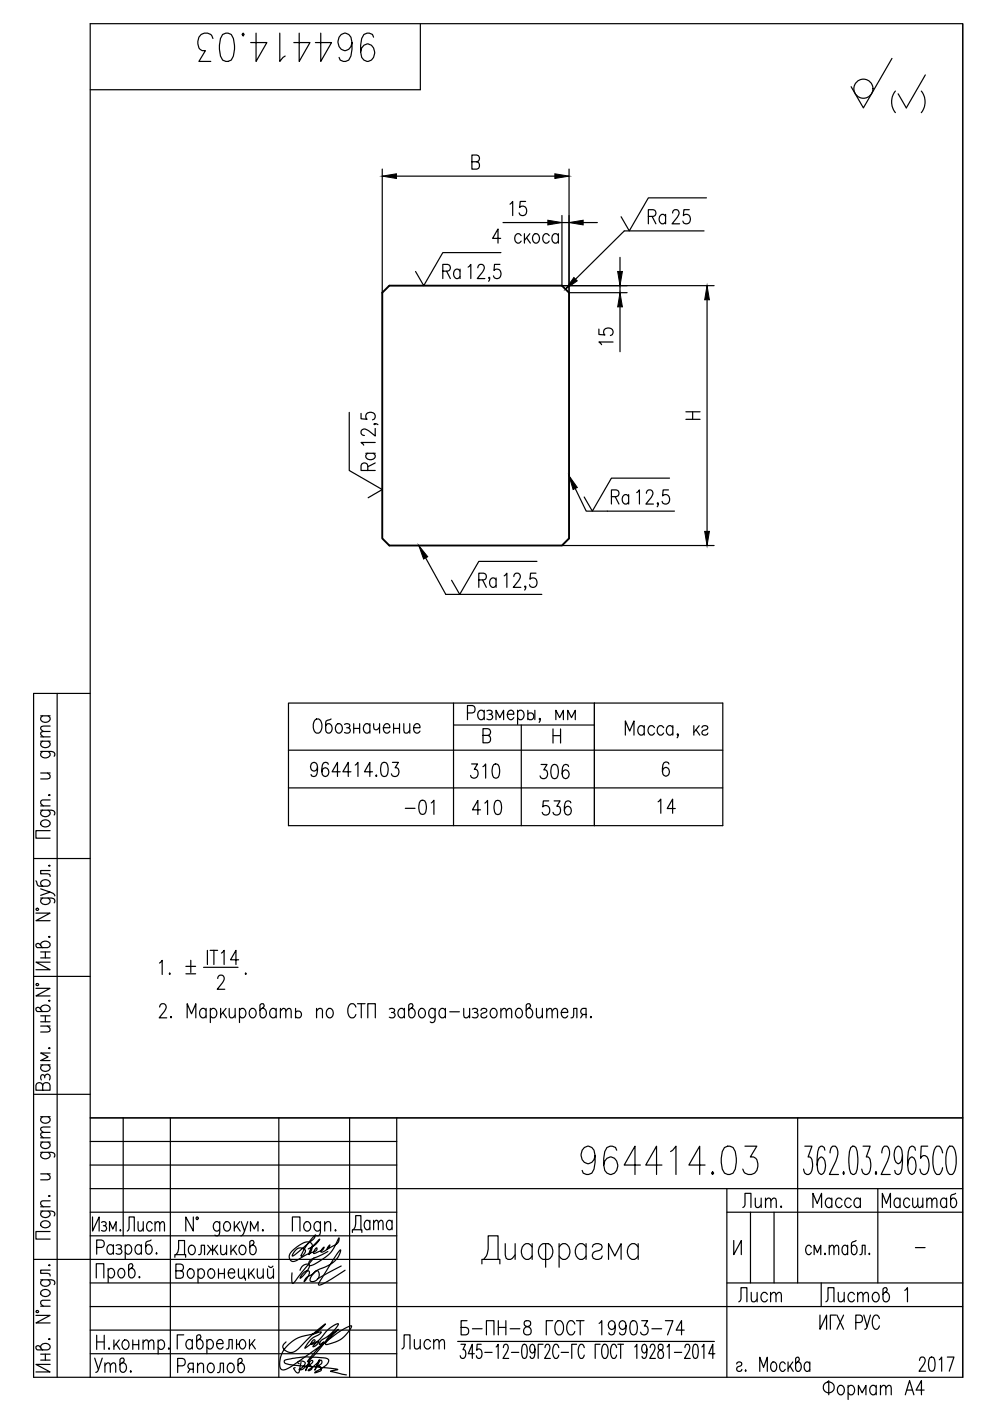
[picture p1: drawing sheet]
<svg xmlns="http://www.w3.org/2000/svg" width="210mm" height="297mm" viewBox="0 0 210 297" stroke-linecap="round" stroke-linejoin="round" font-family="sans-serif">
<defs><g id="words">
<g font-size="10.1">
<text x="40.6" y="14.1">964414.03</text>
<text x="122.1" y="250.1">964414.03</text>
</g>
<text font-size="8.4" x="187.7" y="25">( )</text>
<text font-size="7.1" x="73.4" y="262.5">Дата</text>
<g font-size="6.6">
<text x="92.8" y="60.3">Ra</text>
<text x="130.9" y="74.4" transform="rotate(-90 130.9 74.4)">15</text>
<text x="80.4" y="100.9" transform="rotate(-90 80.4 100.9)">Ra</text>
<text x="84.7" y="173.9">-01</text>
<text x="155.6" y="277.3">Лист</text>
<text x="173.9" y="277.3">Листов</text>
<text x="96.7" y="284.3">Б-ПН-8 ГОСТ 19903-74</text>
</g>
<g font-size="6.2">
<text x="106.9" y="46.9">15</text>
<text x="136.2" y="48.7">Ra</text>
<text x="128.4" y="107.9">Ra</text>
<text x="100.2" y="125.6">Ra</text>
<text x="65.3" y="156.6">Обозначение</text>
<text x="64.6" y="165.8">964414.03</text>
<text x="98.4" y="166.2">310</text>
<text x="113.2" y="166.2">306</text>
<text x="98.8" y="173.9">410</text>
<text x="113.6" y="173.9">536</text>
<text x="138.3" y="173.6">14</text>
<text x="32.5" y="207.8">1. %%P .</text>
<text x="156.3" y="257.2">Лит.</text>
<text x="171.1" y="257.2">Масса</text>
<text x="185.9" y="257.2">Масштаб</text>
<text x="25.8" y="262.1">Лист</text>
<text x="84" y="287.2">Лист</text>
<text x="18.7" y="292.1">Утв.</text>
<text x="36.3" y="292.1">Ряполов</text>
</g>
<text font-size="4.9" x="144.3" y="90.3">H</text>
<text font-size="2.6" x="193" y="265.6">-</text>
</g></defs>
<path d="M81 62.1l1.5-1.5h36.6l1.5 1.5v52.1l-1.5 1.5h-36.6l-1.5-1.5z" fill="none" stroke="#000" stroke-width=".4"/>
<g fill="none" stroke="#000" stroke-width=".25">
<path d="M89.1 5v14h-70M189.1 12.4l-6 10.5-2.6-4.5M204.1 5v287M81 35.8v26.3M84.1 37.3h33.5M100.1 34.3h1a.73 .73 0 0 0 .6-.7 .73 .73 0 0 0-.6-.7h-1v3h1a.81 .81 0 0 0 .6-.8 .81 .81 0 0 0-.6-.8M120.6 35.8v26.3h12.4M101.3 56.8l.2-.6 .7-.1a.94 .94 0 0 1 .1 1.5l-1.1 1.5h1.6M103.8 58.9l-.1 .2-.1-.2 .1-.1a.66 .66 0 0 1-.1 .8M106 56.1h-1.2l-.1 1.2a.87 .87 0 0 1 1.1-.1 .87 .87 0 0 1 .4 1 .82 .82 0 0 1-.6 .9 .82 .82 0 0 1-1-.6M106.2 50.5h-1.8l1.2-2v3M106.2 53.6h-12.3l-4.1 7-1.7-3"/>
<path d="M106.6 47.2h9.6M110.5 50a.67 .67 0 0 0-.6-.5 .67 .67 0 0 0-.7 .5 1.01 1.01 0 0 0 .8 1.5l.5-.4M111.2 49.5v2M111.6 50.4l.8 1.1M112.3 49.5l-1.1 1.5M113.2 49.7a.64 .64 0 0 1 1.1 .3 1.01 1.01 0 0 1-.8 1.5 1.19 1.19 0 0 1-.3-1.8zM116.4 50a.67 .67 0 0 0-.6-.5 .67 .67 0 0 0-.6 .5 1.01 1.01 0 0 0 .8 1.5l.4-.4M118.4 50a.67 .67 0 0 0-.6-.5 .67 .67 0 0 0-.7 .5 .91 .91 0 0 0 0 1.1 .91 .91 0 0 0 1.1 .3l.2-.3M118.4 49.5v2M119.1 45.7v14.9h32.3M119.1 47.2h1.5M123.6 47.2h3.1"/>
<path d="M131.5 54.6v3M146.1 44.5h-1.1l-.1 1.2a.87 .87 0 0 1 1.1-.1 .87 .87 0 0 1 .4 1 .82 .82 0 0 1-.7 .8 .82 .82 0 0 1-.9-.5M149.3 49h-16.9l-10.4 10.2M149.8 41.9h-12.3l-4.1 7.1-1.7-3.1M131.5 60.6v1.5M131.5 65.1v9.5M149.9 63.6v49.1M74.1 87.4v12.4l6.9 4-2.9 1.7M76.5 87.6v1.2l1.3 .1a.87 .87 0 0 1-.1-1.1 .87 .87 0 0 1 1-.4 .82 .82 0 0 1 .9 .7 .82 .82 0 0 1-.6 .9M79.4 89.8l.2 .1h-.3a.64 .64 0 0 1 .8 .1M79.6 90.8v1.6l-1.5-1.1a.94 .94 0 0 0-1.6 .1l.2 .7 .6 .2M90.2 118.3l4.3 7.7h20.4"/>
<path d="M113.8 119h-12.3l-4 7-1.8-3M119.1 115.7h32.3M122 103.6l2.3 4.8h18.7M137.1 104.6l.2-.6 .7-.1a.93 .93 0 0 1 .1 1.5l-1.2 1.5h1.6M139.6 106.7l-.1 .2-.2-.2 .2-.1a.62 .62 0 0 1-.2 .8M141.7 103.9h-1.1l-.1 1.3a.88 .88 0 0 1 1.1-.2 .88 .88 0 0 1 .4 1 .82 .82 0 0 1-.7 .9 .82 .82 0 0 1-.9-.6M142 101.4h-12.4l-4 7-1.7-3M108.9 122.2l.3-.5 .7-.2a.93 .93 0 0 1 .1 1.6l-1.2 1.4h1.6M111.5 124.4l-.2 .1-.1-.1 .1-.2a.63 .63 0 0 1-.1 .9M113.6 121.5h-1.1l-.1 1.3a.87 .87 0 0 1 1.1-.2 .87 .87 0 0 1 .4 1.1 .82 .82 0 0 1-.7 .8 .82 .82 0 0 1-.9-.5M8.6 159.3l2.7 .1 .3 .4-.1 .5M8.6 157.1h2"/>
<path d="M8.6 156.2h2M8.6 151.8h2M9 159.3l-.2 .3a.64 .64 0 0 0 .2 1 1.01 1.01 0 0 0 1.6-.8l-.4-.5M9 157.1a.67 .67 0 0 0-.4 .7 .67 .67 0 0 0 .4 .6 .91 .91 0 0 0 1.2 .1 .91 .91 0 0 0 .3-1.1l-.3-.3M9 151.8a.67 .67 0 0 0-.4 .6 .67 .67 0 0 0 .4 .6 1.01 1.01 0 0 0 1.6-.8l-.4-.4M10.6 155.1l-1.8 .1-.2 .5 .6 .5M10.6 153.9l-1.8 .2-.2 .4 .6 .6M12.1 147v145M19.1 147h-12v145h197M61.2 149.1h92v26h-92zM61.2 159.1h92M96.2 149.1v26"/>
<path d="M96.2 153.7h29.8M99.1 151.2h1a.82 .82 0 0 0 .6-.8 .82 .82 0 0 0-.6-.8h-1v3M102.4 155.9h1a.73 .73 0 0 0 .6-.7 .73 .73 0 0 0-.6-.7h-1v3h1a.81 .81 0 0 0 .6-.8 .81 .81 0 0 0-.6-.8M102.7 151a.67 .67 0 0 0-.7-.4 .67 .67 0 0 0-.6 .4 1.01 1.01 0 0 0 .8 1.6l.5-.4M102.7 150.6v2M103.2 150.7a.73 .73 0 0 1 1.2 .3l-.4 .4h-.3M104 151.4a.59 .59 0 0 1 .5 .6 .59 .59 0 0 1-.5 .6l-.8-.2M105.2 152.6v-2l.8 1.6 .8-1.6v2M107.6 151.4h1.3a.67 .67 0 0 0-.4-.8 .67 .67 0 0 0-.8 .4 1.01 1.01 0 0 0 .8 1.6l.4-.4M109.7 151a.67 .67 0 0 1 .7-.4 .67 .67 0 0 1 .6 .4 1.01 1.01 0 0 1-.8 1.6l-.5-.4M109.7 150.6v3M110.5 153.7v21.4"/>
<path d="M111.9 151.4a.73 .73 0 0 1 1.2 .1 .73 .73 0 0 1-.4 1.1h-.4l-.4-.3M111.9 150.6v2M113.4 150.6v2M114.5 152.4l-.1 .2-.1-.2 .1-.1a.63 .63 0 0 1-.1 .9M117.3 154.5v3M117.3 156h1.6M117.9 152.6v-2l.8 1.6 .8-1.6v2M118.9 154.5v3M120.4 152.6v-2l.8 1.6 .8-1.6v2M126 149.1v26M132.6 155.9v-3l.9 2.1 .9-2.1v3M136.6 154.3a.66 .66 0 0 0-.6-.5 .66 .66 0 0 0-.7 .5 .9 .9 0 0 0 0 1.1 .9 .9 0 0 0 1.1 .3l.2-.3"/>
<path d="M136.6 153.9v2M138.8 154.3a.67 .67 0 0 0-.7-.5 .67 .67 0 0 0-.6 .5 1.01 1.01 0 0 0 .8 1.6l.5-.5M140.7 154.3a.67 .67 0 0 0-.6-.5 .67 .67 0 0 0-.7 .5 1.01 1.01 0 0 0 .9 1.6l.4-.5M142.7 154.3a.67 .67 0 0 0-.7-.5 .67 .67 0 0 0-.6 .5 1.01 1.01 0 0 0 .8 1.6l.5-.5M142.7 153.9v2M143.8 155.7l-.1 .2-.1-.2 .1-.1a.63 .63 0 0 1-.1 .8M147.1 153.9v2M147.6 154.7l.8 1.2M148.3 153.9l-1.2 1.4M148.8 154.3a.67 .67 0 0 1 .7-.5 .67 .67 0 0 1 .6 .5l-.4 .4-.5 .2a.55 .55 0 0 0-.3 .8 .72 .72 0 0 0 1.2-.3M8.6 171.8l2.7 .1 .3 .3-.1 .6M8.6 170.9h2"/>
<path d="M8.6 163.9h2M8.8 174.2a1.06 1.06 0 0 1 1.1-.3 1.06 1.06 0 0 1 .7 .8 1.06 1.06 0 0 1-1.1 .6 1.06 1.06 0 0 1-.9-.9zM9 171.8l-.2 .2a.64 .64 0 0 0 .2 1 1.01 1.01 0 0 0 1.6-.8l-.4-.4M10.1 163.9l.5 .6-.1 .5-1.9 .1M10.3 168.6l.2-.1 .1 .1zM10.6 176.1h-3v1.6h3M10.6 169.6l-1.8 .1-.2 .6 .6 .6M61.2 167.1h92M141.8 162a.64 .64 0 0 0-1-.3 2.84 2.84 0 0 0 0 2.7 .66 .66 0 0 0 1-.3 .86 .86 0 0 0 0-1 .86 .86 0 0 0-1-.3l-.3 .8M7.1 182h12M7.6 193.6h3l-3 1.6h3M7.6 186.7l.5 1.1 2 .1a.64 .64 0 0 0 .5-.6 .64 .64 0 0 0-.4-.7 .91 .91 0 0 0-1.1 0 .91 .91 0 0 0-.3 1.1l.2 .2"/>
<path d="M7.7 192.6h.4v.4h-.4zM8.6 190.4l2.7 .1 .3 .4-.1 .5M8.6 188.5l2 .6-2 .7M9 190.4l-.2 .2a.64 .64 0 0 0 .2 1.1 1.01 1.01 0 0 0 1.6-.8l-.4-.5M10.3 198.6l.2-.1 .1 .1zM10.3 183.5l.2-.1 .1 .1-.1 .2zM10.6 189.1l.9 .5 .1 .3M10.6 184.6h-2v.7l1.9 .1 .1 .4M7.1 207h12M7.6 209.5h3l-3 1.7h3M7.7 208.6h.4v.3h-.4zM8.6 200.5a1 1 0 0 1 1-1 1 1 0 0 1 1 1l-.5 .4h-2.2l-.3-.3v-.4l.5-.2 .2 .1 .7 .8"/>
<path d="M8.6 214a1 1 0 0 1 1-.9 1 1 0 0 1 1 .9l-.5 .5h-2.2l-.3-.4v-.3l.5-.3 .2 .2 .7 .8M8.6 201.8h2M8.6 203.1h2M8.6 217.5h2M8.6 215.4h2M8.6 216.6h2M9.6 201.8v1.3M9.6 215.4v1.2M10.1 217.5l.5 .6-.1 .6-1.9 .1M10.3 212.2l.2-.1 .1 .1-.1 .1zM10.6 204h-3l3 1.6h-3M33.9 213.5l.2-.5 .7-.2a.93 .93 0 0 1 .1 1.6l-1.1 1.4h1.5"/>
<path d="M36.3 215.5l.1 .2-.1 .1-.2-.1zM39.7 215.8v-3l.9 2.1 .9-2.1v3M43.7 214.2l-.5-.4a1 1 0 0 0-.9 1 1 1 0 0 0 .9 1l.5-.4M43.7 213.8v2M44.6 214.2l.2-.3a.8 .8 0 0 1 1 .1 .8 .8 0 0 1 .2 .9 .8 .8 0 0 1-.9 .9l-.5-.4M44.6 213.8v3M46.8 213.8v2M47.2 214.7l.8 1.1M47.9 213.8l-1.1 1.4M48.6 213.8l.1 1.9 .6 .1 .6-.6M49.9 213.8v2M50.8 214.2a.66 .66 0 0 1 .6-.4 .66 .66 0 0 1 .6 .4 1 1 0 0 1-.8 1.6l-.4-.4"/>
<path d="M50.8 213.8v3M53.2 213.9a.8 .8 0 0 1 .9 .1 .8 .8 0 0 1 .2 .9 .8 .8 0 0 1-.9 .9 1.18 1.18 0 0 1-.2-1.9zM55.6 213.8a1 1 0 0 1 .9 1 1 1 0 0 1-.9 1l-.5-.6v-2.1l.4-.3h.3l.2 .4-.1 .3-.8 .7M58.5 214.2l-.4-.4a1 1 0 0 0-.9 1 1 1 0 0 0 .9 1l.4-.4M58.5 213.8v2M59.5 214.4l.5-.6 .5 .1 .1 1.9M59.5 213.8v2M60.6 214.4l.6-.6 .4 .1 .1 1.9M62.7 214.7a.73 .73 0 0 1 1.1 0 .73 .73 0 0 1-.3 1.1h-.5l-.3-.3M62.7 213.8v2M67.1 214.4l.6-.6 .6 .1 .1 1.9M67.1 213.8v2"/>
<path d="M69.5 213.9l.2-.1a1 1 0 0 1 1 1 1 1 0 0 1-1 1 1.18 1.18 0 0 1-.2-1.9zM75.5 213.5a.8 .8 0 0 0-.8-.7 .8 .8 0 0 0-.8 .7 1.88 1.88 0 0 0 .5 2.3 .84 .84 0 0 0 1.1-.7M75.8 212.8h1.6M76.6 212.8v3M78 215.8v-3h1.6v3M82.5 213.9a.71 .71 0 0 1 1.2 .3l-.1 .3-.6 .2M83.3 214.7a.59 .59 0 0 1 .5 .5 .59 .59 0 0 1-.5 .6l-.8-.1M85.7 214.2l-.4-.4a1 1 0 0 0-.9 1 1 1 0 0 0 .9 1l.4-.4M85.7 213.8v2M87.1 213.8a1 1 0 0 1 .9 1 1 1 0 0 1-.9 1l-.4-.6v-2.1l.3-.3h.3l.3 .4-.1 .3-.8 .7M89.1 213.9a.8 .8 0 0 1 .9 .1 .8 .8 0 0 1 .2 .9 .8 .8 0 0 1-.9 .9 1.18 1.18 0 0 1-.2-1.9zM92.3 214.2l-.2-.1a.58 .58 0 0 0-.9-.2 1.06 1.06 0 0 0-.3 1.2 1.06 1.06 0 0 0 .9 .7l.5-.4"/>
<path d="M92.3 213.8l-.2 2.7a.58 .58 0 0 1-.9 .2M94.4 214.2l-.2-.3a.8 .8 0 0 0-.9 .1 .8 .8 0 0 0-.2 .9l.3 .8a.65 .65 0 0 0 1-.3M94.4 213.8v2M95.3 214.5h2.1M98.3 213.8l.1 1.9 .6 .1 .6-.6M99.6 213.8v2M100.1 213.9a.71 .71 0 0 1 1.2 .3l-.1 .3-.6 .2M100.9 214.7a.59 .59 0 0 1 .5 .5 .59 .59 0 0 1-.5 .6l-.8-.1M102 214.2a.66 .66 0 0 1 .6-.4 .66 .66 0 0 1 .6 .4l-.1 .3-.8 .3a.55 .55 0 0 0-.2 .9 .73 .73 0 0 0 1.1-.3M104.3 213.9a.8 .8 0 0 1 .9 .1 .8 .8 0 0 1 .2 .9 .8 .8 0 0 1-.9 .9 1.18 1.18 0 0 1-.2-1.9zM106.2 214.4l.6-.6 .4 .1 .1 1.9M106.2 213.8v2"/>
<path d="M107.3 214.4l.6-.6 .5 .1 .1 1.9M109.6 213.9l.3-.1a1 1 0 0 1 .9 1 1 1 0 0 1-.9 1 1.17 1.17 0 0 1-.3-1.9zM112 213.8a1 1 0 0 1 1 1 1 1 0 0 1-1 1l-.4-.6v-2.1l.3-.3h.4l.2 .4-.1 .3-.8 .7M113.7 213.8l.2 1.9 .5 .1 .6-.6M115 213.8v2M115.9 214.4l.6-.6 .4 .1 .2 1.9M115.9 213.8v2M117.1 214.4l.5-.6 .5 .1 .1 1.9M119 214.7h1.4a.67 .67 0 0 0-.5-.9 .67 .67 0 0 0-.8 .4 .99 .99 0 0 0 .8 1.6l.5-.4M121.1 215.8l.4-.1 .1-1.9h.7v2M123.6 215.1l-.5 .7M124.3 215.1h-.7l-.3-.2a.67 .67 0 0 1 .3-1.1h.7v2"/>
<path d="M125.3 215.5l.1 .2-.1 .1-.1-.1zM7.1 232h12M8.6 236.8h2M8.6 225.8h2M9 236.8a.67 .67 0 0 0-.4 .6 .67 .67 0 0 0 .4 .6 1.01 1.01 0 0 0 1.6-.8l-.4-.4M9 230.1a.73 .73 0 0 0-.7-.6 .73 .73 0 0 0-.7 .6v1h3v-1a.81 .81 0 0 0-.8-.6 .81 .81 0 0 0-.8 .6v1M9 225.8a.66 .66 0 0 0-.4 .6 .66 .66 0 0 0 .4 .6 .91 .91 0 0 0 1.2 .1 .91 .91 0 0 0 .3-1.1l-.3-.2M9.5 228.2a.58 .58 0 0 1 .5-.5 .58 .58 0 0 1 .6 .5l-.1 .8M9.5 228.5v-.3l-.5-.4a.73 .73 0 0 0-.2 1.2M10.3 222.2l.2-.1 .1 .1-.1 .2zM10.6 223.3h-2l1.6 .8-1.6 .8h2M10.6 238.9l-1.8 .2-.2 .4 .6 .6"/>
<path d="M19.1 237h185M26.1 237v25M36.1 237v55M59.1 237v55M74.1 237v55M84.1 237v55M169.1 237v35M8.6 256.8l2.7 .1 .3 .3-.1 .6M8.6 244.3l2.7 .1 .3 .4-.1 .5M8.6 255.9h2M8.6 248.9h2M8.6 242.1h2"/>
<path d="M8.6 241.2h2M8.8 259.2a1.07 1.07 0 0 1 1.1-.3 1.07 1.07 0 0 1 .7 .8 1.06 1.06 0 0 1-1.1 .6 1.06 1.06 0 0 1-.9-.9zM9 256.8l-.2 .2a.64 .64 0 0 0 .2 1 1.01 1.01 0 0 0 1.6-.8l-.4-.4M9 244.3l-.2 .2a.64 .64 0 0 0 .2 1.1 1.01 1.01 0 0 0 1.6-.8l-.4-.5M9 242.1a.67 .67 0 0 0-.4 .7 .67 .67 0 0 0 .4 .6 1.01 1.01 0 0 0 1.6-.8l-.4-.5M10.1 248.9l.5 .6-.1 .5-1.9 .1M10.3 253.6l.2-.1 .1 .1-.1 .1zM10.6 254.6l-1.8 .1-.2 .6 .6 .6M10.6 240.1l-1.8 .1-.2 .5 .6 .5M19.1 252h185M19.1 257h65M19.1 242h65"/>
<path d="M19.1 247h65M19.6 258v3l1.4-3v3M21.5 259.2a.59 .59 0 0 1 1 .2l-.1 .3-.5 .2M22.2 259.9a.61 .61 0 0 1 .4 .5 .61 .61 0 0 1-.4 .6l-.7-.1M41 258v3l-1.6-3v3M41.6 258.1h.4v.4h-.4zM46.6 259.4l-.1-.1a.58 .58 0 0 0-.9-.1 1.06 1.06 0 0 0-.3 1.1 1.06 1.06 0 0 0 .8 .7l.5-.4M46.6 259l-.1 2.7a.58 .58 0 0 1-.9 .2M47.7 259.2l.3-.2a1 1 0 0 1 .9 1 1 1 0 0 1-.9 1 1.18 1.18 0 0 1-.3-1.8zM49.7 259v2M50.1 259.9l.8 1.1M50.8 259l-1.1 1.4"/>
<path d="M51.2 259l.6 2 .7-2M64.7 259.2l.3-.2a1 1 0 0 1 .9 1 1 1 0 0 1-.9 1 1.17 1.17 0 0 1-.3-1.8zM67.9 259.4l-.4-.4a1 1 0 0 0-1 1 1 1 0 0 0 1 1l.4-.4M67.9 259l-.1 2.7-.3 .3-.6-.1M68.8 259.6l.6-.6 .6 .2 .1 1.8M68.8 259v2M154.1 257h50M154.1 252v40M159.1 257v15M164.1 257v15M170.6 243h1.5l-.8 2.3h.4a3.2 3.2 0 0 1 .2 3.4l-.4 .3h-.4l-.5-.3-.2-.8M174.9 243.9l-.1-.6-.5-.3-.6 .3a10.6 10.6 0 0 0-.3 4.9l.3 .5 .5 .3a2.37 2.37 0 0 0 .7-2.8l-.3-.6-.5-.3-.4 .3-.3 .6-.2 .8"/>
<path d="M176 244.4a1.7 1.7 0 0 1 .5-1.4h.6a1.98 1.98 0 0 1 .4 2.3l-1.6 3.7h1.9M178.9 248.4l.1 .3-.1 .3-.2-.3zM180.4 243.3l.4-.3h.3l.4 .3a8.9 8.9 0 0 1 0 5.4l-.4 .3-.7-.3a8.9 8.9 0 0 1 0-5.4zM183 243h1.5l-.8 2.3h.4a3.2 3.2 0 0 1 .1 3.4l-.4 .3h-.4l-.4-.3-.3-.8M185.7 248.4l.2 .3-.2 .3-.1-.3zM186.1 252v20M187 244.4a1.7 1.7 0 0 1 .5-1.4h.6a1.98 1.98 0 0 1 .4 2.3l-1.7 3.7h1.9M191.3 245l-.4 1.4-.5 .3a2.35 2.35 0 0 1-.7-2.8l.3-.6 .4-.3 .5 .3a8.2 8.2 0 0 1 0 5.4l-.6 .3-.5-.3-.1-.5M194.1 243.9l-.1-.6-.5-.3-.6 .3a10.6 10.6 0 0 0-.3 4.9l.3 .5 .5 .3a2.35 2.35 0 0 0 .7-2.8l-.3-.6-.5-.3-.4 .3-.3 .6-.2 .8M196.7 243h-1.4l-.1 2.6 .5-.6h.5a2.22 2.22 0 0 1 .8 2.3l-.2 .9-.2 .5-.4 .3h-.5l-.4-.3-.2-.8M199.9 244.4l-.2-.5a.98 .98 0 0 0-1.1-.9 5.6 5.6 0 0 0 0 6 1.22 1.22 0 0 0 1.3-1.4M201.4 243a1.22 1.22 0 0 1 1.2 1.4 5.3 5.3 0 0 1-.7 4.6 1.2 1.2 0 0 1-1.2-1.4 5.4 5.4 0 0 1 .7-4.6z"/>
<path d="M7.1 267h77M7.6 278.9h3l-3 1.6h3M7.7 277.9h.4v.3h-.4zM8.6 271.3l2.7 .2 .3 .3-.1 .6M8.6 276.9h2M8.8 273.7a1.06 1.06 0 0 1 1.1-.3 1.06 1.06 0 0 1 .7 .9 1.06 1.06 0 0 1-1.1 .6 1.06 1.06 0 0 1-.9-.9zM9 271.3l-.2 .3a.64 .64 0 0 0 .2 1 1.01 1.01 0 0 0 1.6-.8l-.4-.5M10.3 268.3h.3l-.1 .1zM10.6 261.1h-3v1.6h3M10.6 275.7l-1.8 .1-.2 .6 .6 .5M10.6 269.3h-2v.7l1.9 .1 .1 .4M19.1 277h185"/>
<path d="M19.1 262h65M19.1 272h65M20.4 270.9v-3h1.6v3M20.5 264.5h1a.82 .82 0 0 0 .6-.8 .82 .82 0 0 0-.6-.8h-1v3M22.9 269.4a.66 .66 0 0 1 .7-.5 .66 .66 0 0 1 .6 .5 1.01 1.01 0 0 1-.8 1.5l-.5-.4M22.9 268.9v3M23.2 261v-2l.7 1.6 .7-1.6v2M24 264.3a.67 .67 0 0 0-.6-.4 .67 .67 0 0 0-.6 .4 1.01 1.01 0 0 0 .8 1.6l.4-.4M24 263.9v2M24.6 264.1a.73 .73 0 0 1 1.2 .2l-.4 .5h-.3M25.3 269.1a.64 .64 0 0 1 1.1 .3 1.01 1.01 0 0 1-.8 1.5 1.19 1.19 0 0 1-.3-1.8zM25.4 264.8a.59 .59 0 0 1 .5 .5 .59 .59 0 0 1-.5 .6l-.8-.1"/>
<path d="M26.6 264.3a.67 .67 0 0 1 .6-.4 .67 .67 0 0 1 .6 .4 1.01 1.01 0 0 1-.8 1.6l-.4-.4M26.6 263.9v3M27.7 268.9a1 1 0 0 1 .9 1 1 1 0 0 1-.9 1l-.4-.5v-2.2l.3-.3h.4l.2 .5-.1 .3-.8 .7M29.6 270.7l.1 .1-.1 .1-.2-.1zM30 264.3a.67 .67 0 0 0-.6-.4 .67 .67 0 0 0-.7 .4 .91 .91 0 0 0 0 1.2 .91 .91 0 0 0 1.1 .3l.2-.3M30 263.9v2M32 262.9l-1 .4-.1 2a.64 .64 0 0 0 .6 .6 .64 .64 0 0 0 .7-.4 .91 .91 0 0 0 0-1.1 .91 .91 0 0 0-1.1-.3l-.2 .2M33.2 265.6v.3l-.1-.1zM37.1 266.6v-.6h2.3v.6M37.3 266a3.1 3.1 0 0 0 .6-3h1.2v3M37.3 269.4h1a.82 .82 0 0 1 .6 .8 .82 .82 0 0 1-.6 .8h-1v-3h1a.73 .73 0 0 1 .6 .7 .73 .73 0 0 1-.6 .7M40 269.2a.65 .65 0 0 1 1.1 .2 1.01 1.01 0 0 1-.8 1.6 1.19 1.19 0 0 1-.3-1.8z"/>
<path d="M40.3 264.2a.8 .8 0 0 1 .9 0 .8 .8 0 0 1 .2 1 .8 .8 0 0 1-.9 .8 1.18 1.18 0 0 1-.2-1.8zM42 269.4a.67 .67 0 0 1 .6-.4 .67 .67 0 0 1 .6 .4 1.01 1.01 0 0 1-.8 1.6l-.4-.4M42 269v3M42.1 266l.5-.1 .1-1.9h.7v2M44 264l1.1 1.3 1-1.3M44.4 269.2a.64 .64 0 0 1 1 .2 1.01 1.01 0 0 1-.8 1.6 1.18 1.18 0 0 1-.2-1.8zM44.7 264.9l-.8 1.1M45.1 264v2M45.4 264.9l.8 1.1M46.3 270h1.3M46.3 269v2M46.8 264l.1 1.9 .6 .1 .5-.6"/>
<path d="M47.6 269v2M48 264v2M48.4 269.9h1.4a.67 .67 0 0 0-.5-.9 .67 .67 0 0 0-.8 .4 1.01 1.01 0 0 0 .8 1.6l.5-.4M49 264v2M49.4 264.9l.8 1.1M50.1 264l-1.1 1.4M50.6 269l.1 1.9 .5 .1 .6-.6M51 264.2a.8 .8 0 0 1 .9 0 .8 .8 0 0 1 .3 1 .8 .8 0 0 1-1 .8 1.18 1.18 0 0 1-.2-1.8zM51.8 269v2h.2v.4M51.8 261l-.2 .6-.5 .4M52.7 269v2M53.1 261v-2l.8 1.6 .8-1.6v2"/>
<path d="M53.2 269.9l.8 1.1M53.4 264a1 1 0 0 1 .9 1 1 1 0 0 1-.9 1l-.4-.6v-2.1l.3-.3h.3l.3 .4-.1 .3-.8 .7M53.9 269l-1.2 1.4M54.6 269l.1 1.9 .5 .1 .6-.6M55.7 260.7l.1 .2-.1 .1zM55.8 269v2M56.7 269l.1 1.9 .6 .1 .6-.6M57 268.4a.5 .5 0 0 0 .4 .3 .5 .5 0 0 0 .5-.3M58 269v2M62 261v-3h1.6v3M62.8 265a1.2 1.2 0 0 1 2 .3l-.6 .9-.2 .2-.2-.1a11.6 11.6 0 0 1 3.1-4.4l-.5 .8-3.8 3.3-.6 .3 .2-.6zM63.6 269.3a1.49 1.49 0 0 1 2-1.1 4.3 4.3 0 0 1-2 2.8 2.02 2.02 0 0 1 1.9-1.5 2.84 2.84 0 0 1-1 2.2l.6-.9 1.1-.6 .6-.5a.46 .46 0 0 1 .5-.3 .46 .46 0 0 1 .3 .5 1.34 1.34 0 0 1-.4 1.4 1.34 1.34 0 0 1-1.4 .2 3.2 3.2 0 0 1 2-2.5 5.7 5.7 0 0 0 4.4-3.7v-.3l-1.5 2-3 4.9-.2 .4 .1 .2a7.6 7.6 0 0 0 3.2-1.6l2.4-1.6"/>
<path d="M65.4 264.8a4.6 4.6 0 0 0 2.4-2.1l-.2 .2a5.5 5.5 0 0 0-2.1 3v.1a2.36 2.36 0 0 0 .5-2.4 1.76 1.76 0 0 0-2.3 .3l-.6 .4a3 3 0 0 0-1.8 2.3 .94 .94 0 0 0 .6 .8 .94 .94 0 0 0 1-.2l2.1-1.2 1.9-.8 .3-.2v-.4l-.4 .3-.3 .6a.2 .2 0 0 0 0 .3 .2 .2 0 0 0 .3-.1l1.5-.6 .4-.7-.6 .8a.25 .25 0 0 0 .1 .3 .25 .25 0 0 0 .3-.1l1.1-.7 .3-.8-.5 .9 1.3-.7a1.44 1.44 0 0 0 1.2-1.6h-.1a8.9 8.9 0 0 1-6.2 5.8l-.2-.2a1.4 1.4 0 0 1 1.3-1.4l2.8-1.4M66.6 266.6l-4.5 5.5-.2-.4v-1.8M72.3 268.4l-5 2.8M102.2 268v-1h3.8v1M102.6 267l.5-.7 .4-1.4v-2.9h2.1v5M107.1 263.7v2.4l.2 .7 .4 .2h.6l.9-.9M109.2 263.7v3.3M112.8 264.4a1.11 1.11 0 0 0-1-.8 1.11 1.11 0 0 0-1.1 .8 1.88 1.88 0 0 0 .8 2.6h.6l.7-.7M112.8 263.7v3.3M114.7 263.9l.4-.2h1.2a1.92 1.92 0 0 1 0 3.3h-1.2a1.96 1.96 0 0 1-.4-3.1zM115.7 263.7v5M118.5 264.4a1.11 1.11 0 0 1 1.1-.8 1.11 1.11 0 0 1 1 .8 2.01 2.01 0 0 1-.7 2.6h-.6l-.8-.7"/>
<path d="M118.5 263.7v5M124.3 264.4a1.11 1.11 0 0 0-1.1-.8 1.11 1.11 0 0 0-1 .8 1.88 1.88 0 0 0 .7 2.6h.6l.8-.7M124.3 263.7v3.3M125.6 264.4a1.11 1.11 0 0 1 1-.8 1.11 1.11 0 0 1 1.1 .8l-.2 .5-.4 .2-.9 .2a.92 .92 0 0 0-.4 1.5 1.19 1.19 0 0 0 1.9-.5M129 267v-3.3l1.4 2.6 1.3-2.6v3.3M135.3 264.4a1.11 1.11 0 0 0-1-.8 1.11 1.11 0 0 0-1.1 .8 1.88 1.88 0 0 0 .8 2.6h.5l.8-.7M135.3 263.7v3.3M154.1 272h50M155.6 263v3l1.6-3v3M172 264.4l-.4-.4h-.3a1.22 1.22 0 0 0 0 2h.3l.4-.4M172.6 266v-2l.7 1.6 .7-1.6v2M173.9 278.8v3l1.3-3v3"/>
<path d="M174.9 265.7v.3zM175.8 264.6l.5-.6 .4 .2 .1 1.8M175.8 264v2M176.8 264.6l.5-.6 .4 .2 .1 1.8M177.2 278.8h-1.1v3M177.5 278.8l1.4 3M178.9 278.8l-1.4 3M179.7 264.4l-.4-.4h-.3a1.23 1.23 0 0 0 0 2h.3l.4-.4M179.7 264v2M181.5 263l-.9 .4-.1 2a.55 .55 0 0 0 .3 .5 .55 .55 0 0 0 .6 0 1.04 1.04 0 0 0 .4-1.1 1.04 1.04 0 0 0-.9-.8l-.4 .4M182.3 266l.4-.1 .1-1.9h.6v2M183.2 278.8l.7 2.5"/>
<path d="M184.3 265.7v.3zM184.6 278.8l-.8 2.7-.4 .3M186.5 279.5a.71 .71 0 0 0-.7-.7 .71 .71 0 0 0-.8 .7 2.03 2.03 0 0 0 .6 2.3 .78 .78 0 0 0 .9-.7M191.8 273.6l.6-.6v3M8.6 285.7a1 1 0 0 1 1-.9 1 1 0 0 1 1 .9l-.5 .5h-2.2l-.3-.3v-.4l.5-.2 .2 .1 .7 .8M8.6 287.1h2M8.6 288.4h2M9.6 287.1v1.3M10.3 283.9l.2-.1 .1 .1-.1 .1zM10.6 289.3h-3l3 1.6h-3M19.1 292v-287h185v287M19.1 282h65"/>
<path d="M19.1 287h65M20.5 283.1v3M20.5 284.5h1.6M22.1 283.1v3M24.2 284.1v2M24.6 285l.8 1.1M25.3 284.1l-1.1 1.4M26.2 284.2a.64 .64 0 0 1 1 .3 1.01 1.01 0 0 1-.8 1.6 1.18 1.18 0 0 1-.2-1.9zM28.2 284.1v2M29.4 284.1v2M30.3 284.7l.6-.6 .5 .1 .1 1.9M30.3 284.1v2"/>
<path d="M31.5 284.7l.5-.6 .5 .1 .1 1.9M33.5 284.5a.67 .67 0 0 1 .7-.4 .67 .67 0 0 1 .6 .4 1.01 1.01 0 0 1-.8 1.6l-.5-.4M33.5 284.1v3M39 283h-1.4v3M40.8 284.4a.66 .66 0 0 0-.6-.4 .66 .66 0 0 0-.7 .4 .91 .91 0 0 0 0 1.2 .91 .91 0 0 0 1.1 .3l.2-.3M40.8 284v2M42.2 284a1 1 0 0 1 .9 1 1 1 0 0 1-.9 1l-.5-.6v-2.1l.3-.3h.4l.2 .4-.1 .3-.8 .7M43.9 284.4l.4-.4a1 1 0 0 1 1 1 1 1 0 0 1-1 1l-.4-.4M43.9 284v3M45.9 284.9h1.4a.67 .67 0 0 0-.4-.8 .67 .67 0 0 0-.9 .3 .99 .99 0 0 0 .8 1.6l.5-.4M48 286l.4-.1 .2-1.9h.6v2M50.2 285h.5a.89 .89 0 0 1 .8-1 1.07 1.07 0 0 1 .6 1.1 1.07 1.07 0 0 1-.8 .9 .99 .99 0 0 1-.6-1"/>
<path d="M50.2 284v2M52.9 284v2M53.4 284.9l.8 1.1M54 284l-1.1 1.4M63.4 289.1l-.3-.2a.98 .98 0 0 1 1.6 .2l-.5 .8-.8 .4 .1 .1a2.74 2.74 0 0 0 2.1-1.6v-.2l-.8 2 .2-.7a2.1 2.1 0 0 1 1.1-1.5l.2 .1a.87 .87 0 0 1-.8 .9 .61 .61 0 0 1 .6 .7 .61 .61 0 0 1-.8 .5v-.1a7.2 7.2 0 0 0 2.4-2.2l-1 2.2 1.1-2a.34 .34 0 0 1 .5 .1 .34 .34 0 0 1-.1 .5l-.5 .3-.5 .1 .8 .4a.53 .53 0 0 1 .1 .7 .53 .53 0 0 1-.6 .2l-.8 .3 2.2-1.5 .7-.7a.66 .66 0 0 0 0-.8 .66 .66 0 0 0-.8-.2 19.2 19.2 0 0 0-8.5 .6 .5 .5 0 0 0 .5 .7l1.4 .3 9.1 .8 .3 .1-1.5 .3 3.3 .8M63.8 288.9l-.3 1.5a.53 .53 0 0 1-.3 .7l-.4-.2-.5-.7 .3-.2M66.3 283l1.8-.6-.3 .5a5.5 5.5 0 0 0-3.2 2.9l1.6-1.1a.5 .5 0 0 0 .6-.5 .59 .59 0 0 0-.8 .6v.2h.2l1.4-.6a1.44 1.44 0 0 1-1.3 1.1l1.6-1.6a7.3 7.3 0 0 1 3.8-3.3v.2a9.2 9.2 0 0 1-3.7 3.5l-.2 .8 .9-.5-2.4 2.6-1.1 1.5 1-.9 2.3-2.7a8.3 8.3 0 0 1 3.2-3.2 11.5 11.5 0 0 0-2.7 3l.1 .2a6.2 6.2 0 0 0 5.4-4 10.3 10.3 0 0 0-4.2 2.4l-6.7 5-2.9 1.8a.89 .89 0 0 1-1.1 0 .89 .89 0 0 1-.3-1 6.7 6.7 0 0 1 6.2-6.3 5.8 5.8 0 0 0 3.5-2.3l-.2 .1a49.5 49.5 0 0 0-5.9 5.5 1.74 1.74 0 0 1-2.9-.9l.7-.9M97 284.4h54.5M97.7 285h1l-.5 1.2h.2a1.22 1.22 0 0 1-.1 1.8 .55 .55 0 0 1-.7-.6M100.6 287h-1.3l.8-2v3M102 285h-.8l-.1 1.3a.52 .52 0 0 1 .8-.1 1.31 1.31 0 0 1-.2 1.8 .55 .55 0 0 1-.7-.6M102.8 286.7h1.5"/>
<path d="M105.2 285.6l.4-.6v3M106.7 285.7l.1-.4 .3-.3h.3l.3 .3a1.37 1.37 0 0 1-.2 1.3l-.9 1.4h1.3M108.4 286.7h1.6M110.8 285.2l.5-.2a1.67 1.67 0 0 1 .5 1.7l-.3 1.2-.4 .1a1.67 1.67 0 0 1-.5-1.7zM113.4 286l-.2 .7-.3 .2a1.02 1.02 0 0 1-.6-1 1.02 1.02 0 0 1 .6-.9l.3 .2a3.3 3.3 0 0 1 0 2.7l-.5 .1-.2-.1-.1-.3M115.1 285h-1v3M115.6 285.7v-.1a.56 .56 0 0 1 .6-.6l.3 .3a1.34 1.34 0 0 1-.2 1.3l-.8 1.4h1.2M118.5 285.7a.61 .61 0 0 0-.6-.7 .61 .61 0 0 0-.6 .7l-.1 .5a2.1 2.1 0 0 0 .5 1.8 .67 .67 0 0 0 .8-.7M119 286.7h1.5M122.2 285h-1v3M123.9 285.7l-.1-.3a.58 .58 0 0 0-.7-.4 2.36 2.36 0 0 0 0 3 .67 .67 0 0 0 .8-.7M127.2 285h-1v3"/>
<path d="M127.9 285.2l.2-.2a.68 .68 0 0 1 .8 .7v.5a2.1 2.1 0 0 1-.5 1.8 .68 .68 0 0 1-.8-.7v-.4a2.49 2.49 0 0 1 .3-1.7zM130.7 285.7a.61 .61 0 0 0-.6-.7 .61 .61 0 0 0-.6 .7v1.6a.6 .6 0 0 0 .3 .6 .6 .6 0 0 0 .7 0l.2-.6M131.6 285v3M134.6 285.6l.4-.6v3M137.2 286l-.3 .7-.2 .2a1.01 1.01 0 0 1-.7-1 1.01 1.01 0 0 1 .7-.9l.2 .2a3.3 3.3 0 0 1 0 2.7l-.4 .1-.3-.1-.1-.3M137.8 285.7l.1-.4 .3-.3h.3l.3 .3a1.37 1.37 0 0 1-.2 1.3l-.8 1.4h1.2M139.6 285.2a.77 .77 0 0 0 .6 1.1 1.01 1.01 0 0 1 .1 1.7 .79 .79 0 0 1-.8-.4 .79 .79 0 0 1 .1-.9l.1-.3a.93 .93 0 0 0 .9-1l-.1-.2-.2-.2zM141.4 285.6l.5-.6v3M143 286.7h1.5M145.2 285.7l.1-.4 .3-.3h.3l.3 .3a1.37 1.37 0 0 1-.2 1.3l-.9 1.4h1.2M147.1 285.2l.4-.2a1.65 1.65 0 0 1 .6 1.7l-.3 1.2-.4 .1a1.67 1.67 0 0 1-.5-1.7zM148.8 285.6l.4-.6v3"/>
<path d="M151.6 287h-1.3l.8-2v3M156.2 289.2a.56 .56 0 0 1 .5-.5 .56 .56 0 0 1 .6 .5l-.3 .4-.5 .2a.58 .58 0 0 0-.2 .8 .59 .59 0 0 0 1-.3M158.1 290.5v.3zM161.1 290.8v-3l.8 2.1 .8-2.1v3M163.7 288.9l.5-.1a1.24 1.24 0 0 1 0 2 1.05 1.05 0 0 1-.9-.8 1.05 1.05 0 0 1 .4-1.1zM166.5 289.2l-.4-.4h-.3a1.24 1.24 0 0 0 0 2h.3l.4-.5M167.1 288.8v2M167.5 289.6l.7 1.2M168.1 288.8l-1 1.4M169.1 288.8h.3a1.23 1.23 0 0 1 0 2 .61 .61 0 0 1-.7-.6v-2.2l.3-.2 .4 .1a.73 .73 0 0 1-.5 1l-.2 .3M171.7 289.2l-.4-.4h-.3a1.23 1.23 0 0 0 0 2h.3l.4-.5M171.7 288.8v2"/>
<path d="M175.7 292.7v3M177.9 293.9a.64 .64 0 0 1 1 .2 1.01 1.01 0 0 1-.8 1.6 1.18 1.18 0 0 1-.2-1.8zM179.8 294.1a.67 .67 0 0 1 .7-.4 .67 .67 0 0 1 .6 .4 1.01 1.01 0 0 1-.8 1.6l-.5-.4M179.8 293.7v3M181.5 280.4h.9a.85 .85 0 0 0 .5-.8 .85 .85 0 0 0-.5-.8h-.9v3M182 295.7v-2l.8 1.6 .8-1.6v2M185.8 294.1a.67 .67 0 0 0-.7-.4 .67 .67 0 0 0-.6 .4 1.01 1.01 0 0 0 .8 1.6l.5-.4M185.8 293.7v2M186.7 294.3l.6-.6 .4 .2 .1 1.8M186.7 293.7v2M187.8 294.3l.6-.6 .5 .2 .1 1.8M191.9 295.7l.9-3 1 3"/>
<path d="M192.3 294.7h1.1M195 288.4l.1-.4a.66 .66 0 0 1 .9-.1 .66 .66 0 0 1 .1 1l-1.2 1.8h1.4M195.9 294.7h-1.7l1.2-2v3M197.2 287.9l.5-.2a1.51 1.51 0 0 1 .6 1.7l-.3 1.2-.5 .1a1.51 1.51 0 0 1-.6-1.7zM199.2 288.3l.5-.6v3M200.9 287.7h1.4l-1 3"/>
<circle cx="183.1" cy="18.8" r="2.03"/>
<circle cx="175.7" cy="294.2" r="1.17"/>
</g>
<path d="M81 37.3l3.1-.5v1zM117.6 36.8l3 .5-3 .5zM116.2 46.7l2.9 .5-2.9 .5zM121.7 58.8l.7 .7-2.5 1.8zM120.6 47.2l3-.5v1zM131 57.6h1l-.5 3zM131.5 62.1l.5 3h-1zM149.9 60.6l.5 3h-1zM88.8 115.7l1.9 2.3-.9 .5zM120.6 100.9l1.8 2.5-.9 .4zM149.4 112.7h1l-.5 3z" fill="#000" stroke="#000" stroke-width=".21"/>
<use href="#words"/>
</svg>
